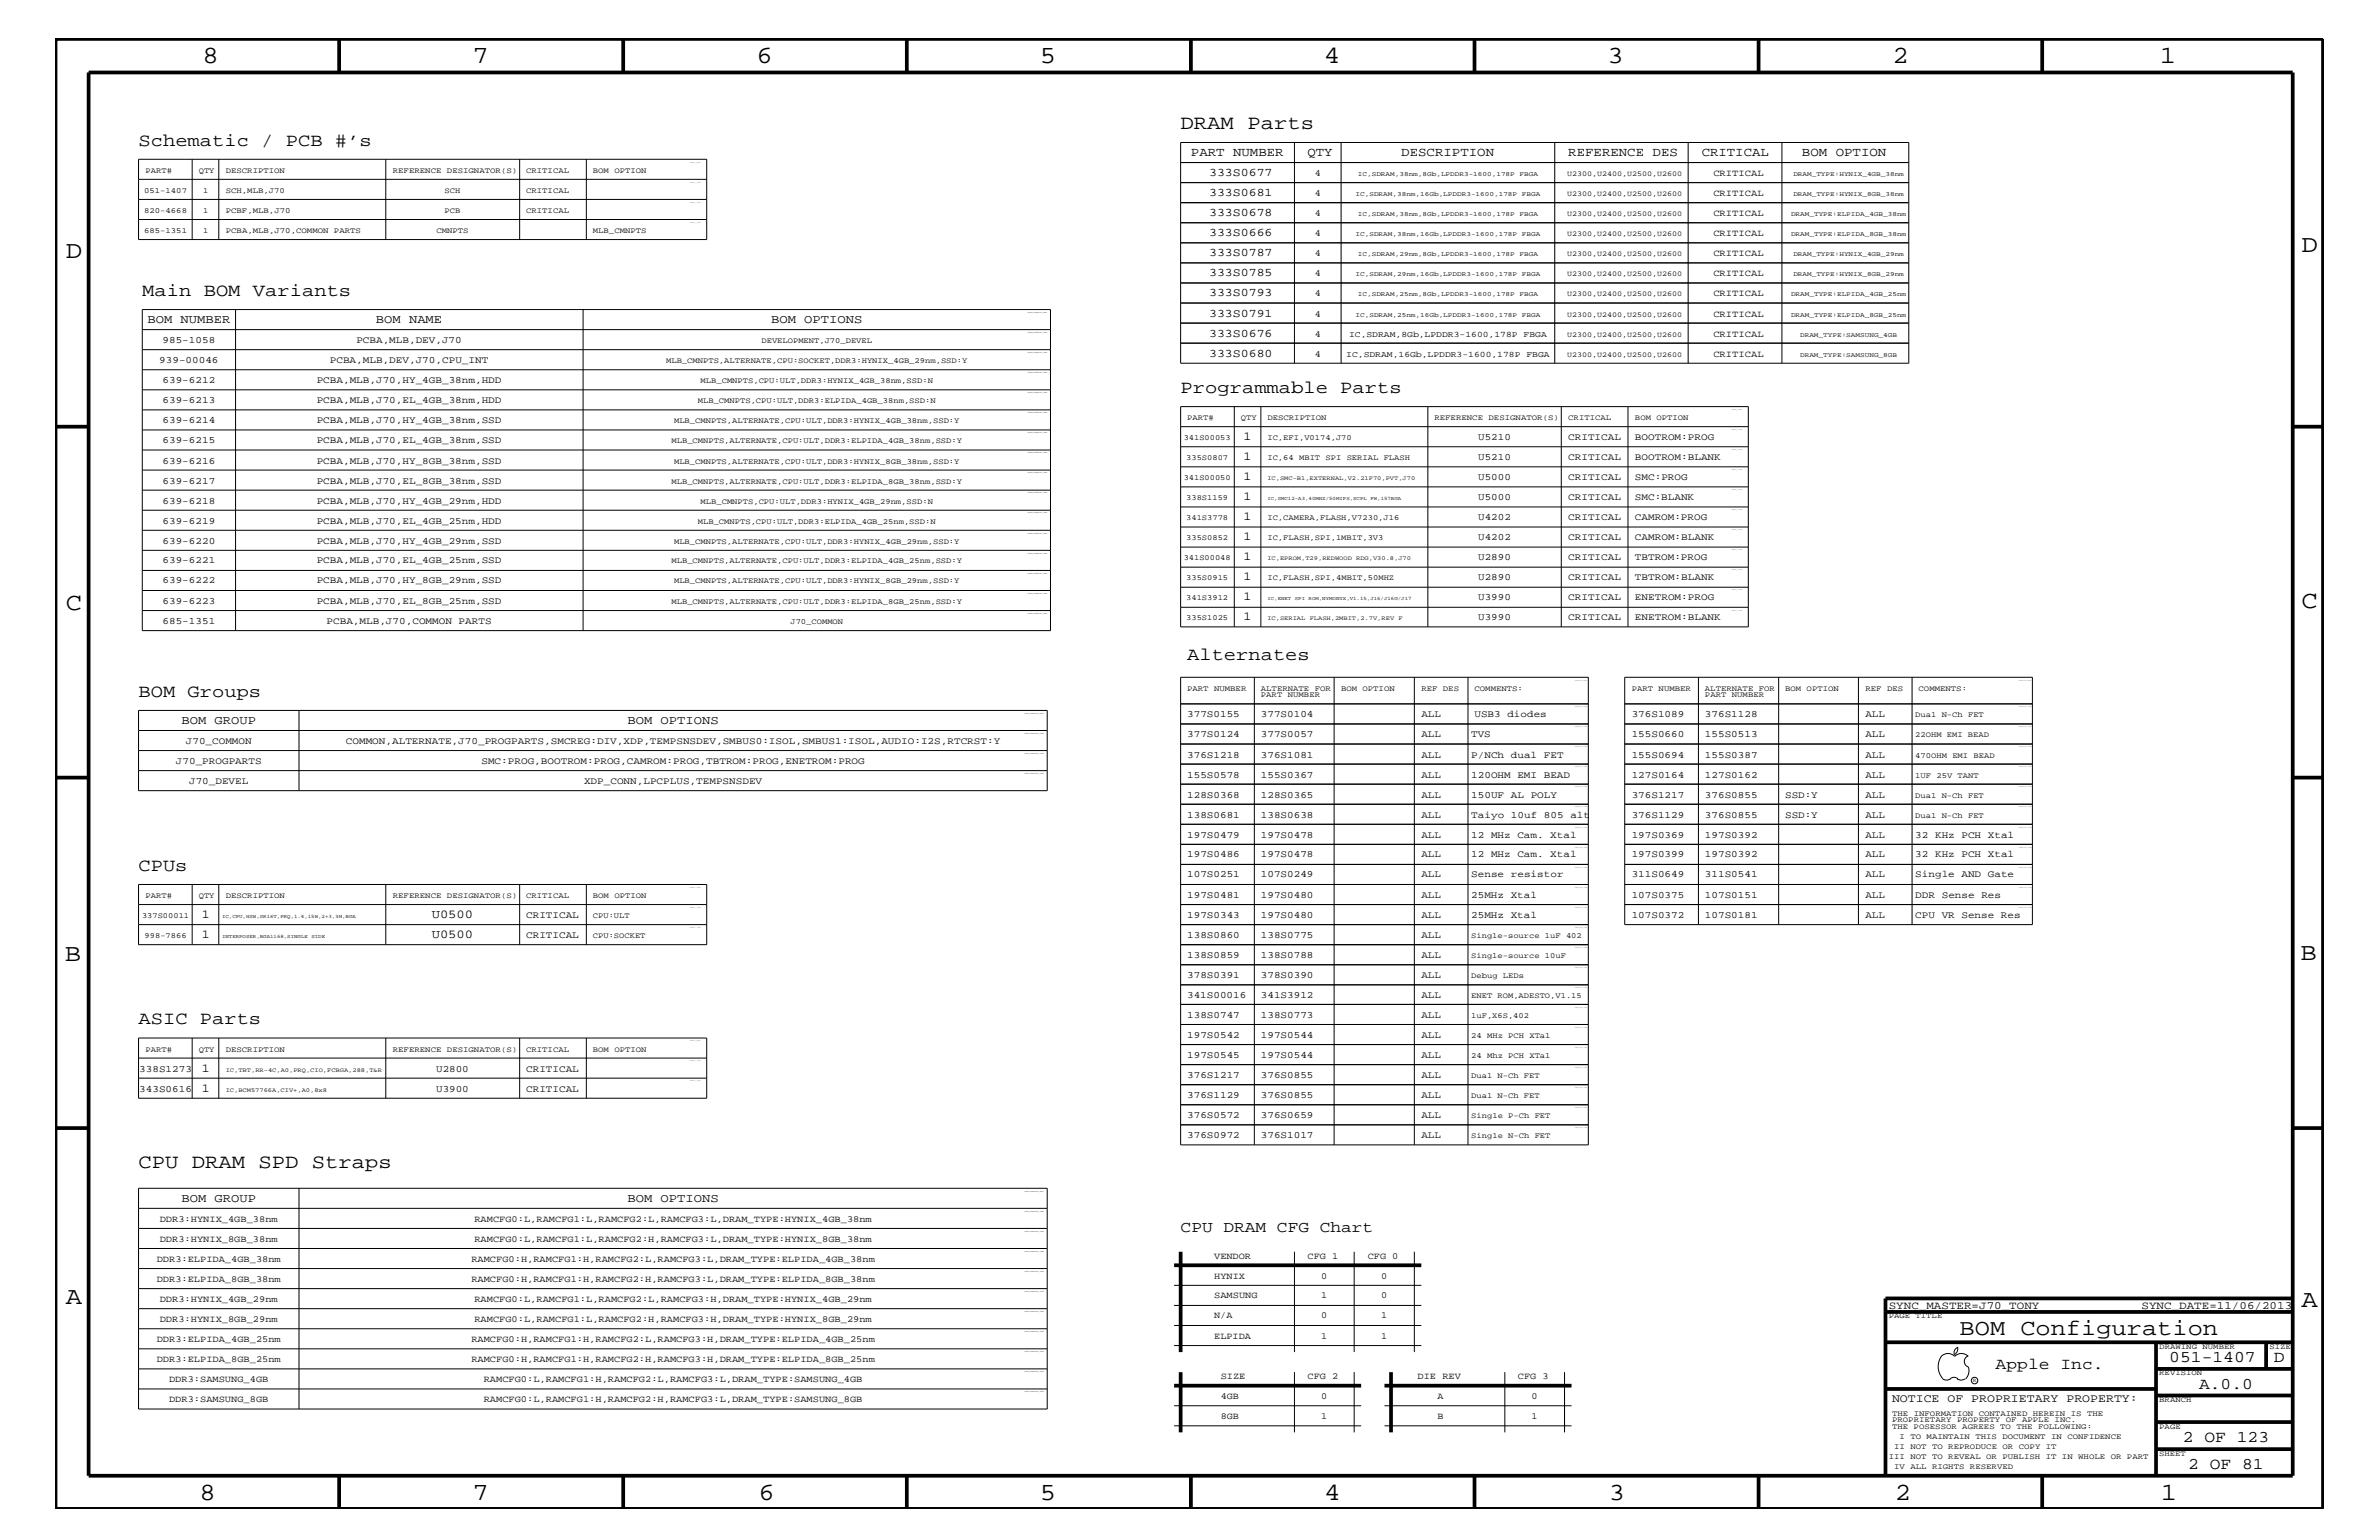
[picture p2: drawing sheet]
<svg xmlns="http://www.w3.org/2000/svg" width="432mm" height="279mm" viewBox="0 0 432 279" stroke-linecap="round" stroke-linejoin="round" font-family="sans-serif">
<defs><g id="words">
<g font-size="4.5">
<text x="36.7" y="11.5">8</text>
<text x="85.8" y="11.5">7</text>
<text x="137.3" y="11.5">6</text>
<text x="188.7" y="11.5">5</text>
<text x="240.3" y="11.5">4</text>
<text x="291.8" y="11.5">3</text>
<text x="343.5" y="11.5">2</text>
<text x="392" y="11.5">1</text>
<text x="11.9" y="46.8">D</text>
<text x="417.7" y="45.7">D</text>
<text x="11.9" y="110.6">C</text>
<text x="417.7" y="110.3">C</text>
<text x="11.8" y="174.3">B</text>
<text x="417.6" y="174.2">B</text>
<text x="11.9" y="236.7">A</text>
<text x="417.7" y="237.1">A</text>
<text x="36.2" y="272.1">8</text>
<text x="85.8" y="272.1">7</text>
<text x="137.7" y="272.1">6</text>
<text x="188.7" y="272.1">5</text>
<text x="240.4" y="272.1">4</text>
<text x="292" y="272.1">3</text>
<text x="343.9" y="272.1">2</text>
<text x="392.2" y="272.1">1</text>
</g>
<text font-size="4.1" x="355.7" y="242.3">BOM Configuration</text>
<g font-size="3.6">
<text x="214.3" y="23.5">DRAM Parts</text>
<text x="25.1" y="211.9">CPU DRAM SPD Straps</text>
</g>
<g font-size="3.3">
<text x="25.1" y="26.5">Schematic / PCB #’s</text>
<text x="25.8" y="53.8">Main BOM Variants</text>
<text x="214.3" y="71.3">Programmable Parts</text>
<text x="215.5" y="119.8">Alternates</text>
<text x="25.1" y="126.5">BOM Groups</text>
<text x="25.1" y="158">CPUs</text>
<text x="25.1" y="185.9">ASIC Parts</text>
</g>
<g font-size="3">
<text x="362.2" y="248.4">Apple Inc.</text>
<text x="393.7" y="247.1">051-1407</text>
<text x="399.2" y="252">A.0.0</text>
<text x="412.7" y="247.1">D</text>
<text x="396.2" y="261.6">2 OF 123</text>
<text x="397.2" y="266.6">2 OF 81</text>
</g>
<text font-size="2.9" x="214.3" y="223.5">CPU DRAM CFG Chart</text>
<g font-size="2.3">
<text x="216.2" y="28.3">PART NUMBER</text>
<text x="237.3" y="28.3">QTY</text>
<text x="254.3" y="28.3">DESCRIPTION</text>
<text x="284.6" y="28.3">REFERENCE DES</text>
<text x="308.9" y="28.3">CRITICAL</text>
<text x="327.1" y="28.3">BOM OPTION</text>
</g>
<g font-size="2.2">
<text x="26.8" y="58.6">BOM NUMBER</text>
<text x="68.2" y="58.6">BOM NAME</text>
<text x="140" y="58.6">BOM OPTIONS</text>
<text x="225.7" y="83.5">1</text>
<text x="225.7" y="79.9">1</text>
<text x="225.7" y="87.1">1</text>
<text x="225.7" y="94.3">1</text>
<text x="225.7" y="90.7">1</text>
<text x="225.7" y="101.6">1</text>
<text x="225.7" y="98">1</text>
<text x="225.7" y="105.3">1</text>
<text x="225.7" y="108.9">1</text>
<text x="225.7" y="112.6">1</text>
<text x="32.9" y="131.3">BOM GROUP</text>
<text x="113.9" y="131.3">BOM OPTIONS</text>
<text x="36.6" y="166.5">1</text>
<text x="78.4" y="166.5">U0500</text>
<text x="36.6" y="170.1">1</text>
<text x="78.4" y="170.1">U0500</text>
<text x="36.6" y="194.4">1</text>
<text x="36.6" y="198.1">1</text>
<text x="32.9" y="218">BOM GROUP</text>
<text x="113.9" y="218">BOM OPTIONS</text>
</g>
<g font-size="2.1">
<text x="219.5" y="31.9">333S0677</text>
<text x="219.5" y="35.6">333S0681</text>
<text x="219.5" y="39.2">333S0678</text>
<text x="219.5" y="42.9">333S0666</text>
<text x="219.5" y="46.5">333S0787</text>
<text x="219.5" y="53.8">333S0793</text>
<text x="219.5" y="50.2">333S0785</text>
<text x="219.5" y="57.4">333S0791</text>
<text x="219.5" y="61.1">333S0676</text>
<text x="219.5" y="64.7">333S0680</text>
<text x="343.4" y="254.4">NOTICE OF PROPRIETARY PROPERTY:</text>
</g>
<g font-size="2">
<text x="342.8" y="237.4">SYNC_MASTER=J70_TONY</text>
<text x="388.7" y="237.4">SYNC_DATE=11/06/2013</text>
</g>
<g font-size="1.8">
<text x="28.9" y="65.9">939-00046</text>
<text x="29.5" y="62.3">985-1058</text>
<text x="59.9" y="65.9">PCBA,MLB,DEV,J70,CPU_INT</text>
<text x="64.7" y="62.3">PCBA,MLB,DEV,J70</text>
<text x="29.5" y="69.5">639-6212</text>
<text x="57.5" y="69.5">PCBA,MLB,J70,HY_4GB_38nm,HDD</text>
<text x="29.5" y="73.2">639-6213</text>
<text x="29.5" y="76.8">639-6214</text>
<text x="57.5" y="73.2">PCBA,MLB,J70,EL_4GB_38nm,HDD</text>
<text x="57.5" y="76.8">PCBA,MLB,J70,HY_4GB_38nm,SSD</text>
<text x="29.5" y="80.5">639-6215</text>
<text x="57.5" y="80.5">PCBA,MLB,J70,EL_4GB_38nm,SSD</text>
<text x="268.3" y="83.5">U5210</text>
<text x="268.3" y="79.9">U5210</text>
<text x="284.6" y="83.5">CRITICAL</text>
<text x="284.6" y="79.9">CRITICAL</text>
<text x="296.8" y="83.5">BOOTROM:BLANK</text>
<text x="296.8" y="79.9">BOOTROM:PROG</text>
<text x="29.5" y="87.7">639-6217</text>
<text x="29.5" y="84.1">639-6216</text>
<text x="57.5" y="87.7">PCBA,MLB,J70,EL_8GB_38nm,SSD</text>
<text x="57.5" y="84.1">PCBA,MLB,J70,HY_8GB_38nm,SSD</text>
<text x="268.3" y="87.1">U5000</text>
<text x="284.6" y="87.1">CRITICAL</text>
<text x="296.8" y="87.1">SMC:PROG</text>
<text x="29.5" y="95">639-6219</text>
<text x="29.5" y="91.4">639-6218</text>
<text x="57.5" y="95">PCBA,MLB,J70,EL_4GB_25nm,HDD</text>
<text x="57.5" y="91.4">PCBA,MLB,J70,HY_4GB_29nm,HDD</text>
<text x="268.3" y="94.3">U4202</text>
<text x="268.3" y="90.7">U5000</text>
<text x="284.6" y="94.3">CRITICAL</text>
<text x="284.6" y="90.7">CRITICAL</text>
<text x="296.8" y="94.3">CAMROM:PROG</text>
<text x="296.8" y="90.7">SMC:BLANK</text>
<text x="29.5" y="98.7">639-6220</text>
<text x="57.5" y="98.7">PCBA,MLB,J70,HY_4GB_29nm,SSD</text>
<text x="268.3" y="101.6">U2890</text>
<text x="268.3" y="98">U4202</text>
<text x="284.6" y="101.6">CRITICAL</text>
<text x="284.6" y="98">CRITICAL</text>
<text x="296.8" y="101.6">TBTROM:PROG</text>
<text x="296.8" y="98">CAMROM:BLANK</text>
<text x="29.5" y="102.2">639-6221</text>
<text x="29.5" y="105.9">639-6222</text>
<text x="57.5" y="102.2">PCBA,MLB,J70,EL_4GB_25nm,SSD</text>
<text x="57.5" y="105.9">PCBA,MLB,J70,HY_8GB_29nm,SSD</text>
<text x="268.3" y="105.3">U2890</text>
<text x="284.6" y="105.3">CRITICAL</text>
<text x="296.8" y="105.3">TBTROM:BLANK</text>
<text x="29.5" y="113.1">685-1351</text>
<text x="29.5" y="109.5">639-6223</text>
<text x="57.5" y="109.5">PCBA,MLB,J70,EL_8GB_25nm,SSD</text>
<text x="59.3" y="113.1">PCBA,MLB,J70,COMMON PARTS</text>
<text x="268.3" y="108.9">U3990</text>
<text x="268.3" y="112.6">U3990</text>
<text x="284.6" y="108.9">CRITICAL</text>
<text x="284.6" y="112.6">CRITICAL</text>
<text x="296.8" y="108.9">ENETROM:PROG</text>
<text x="296.8" y="112.6">ENETROM:BLANK</text>
<text x="215.5" y="130.2">377S0155</text>
<text x="228.9" y="130.2">377S0104</text>
<text x="258" y="130.2">ALL</text>
<text x="267.6" y="130.2">USB3 diodes</text>
<text x="296.2" y="130.2">376S1089</text>
<text x="309.5" y="130.2">376S1128</text>
<text x="338.6" y="130.2">ALL</text>
<text x="33.7" y="135">J70_COMMON</text>
<text x="62.8" y="135">COMMON,ALTERNATE,J70_PROGPARTS,SMCREG:DIV,XDP,TEMPSNSDEV,SMBUS0:ISOL,SMBUS1:ISOL,AUDIO:I2S,RTCRST:Y</text>
<text x="215.5" y="137.4">376S1218</text>
<text x="215.5" y="133.8">377S0124</text>
<text x="228.9" y="137.4">376S1081</text>
<text x="228.9" y="133.8">377S0057</text>
<text x="258" y="133.8">ALL</text>
<text x="258" y="137.4">ALL</text>
<text x="267" y="133.8">TVS</text>
<text x="267" y="137.4">P/NCh dual FET</text>
<text x="296.2" y="137.4">155S0694</text>
<text x="296.2" y="133.8">155S0660</text>
<text x="309.5" y="137.4">155S0387</text>
<text x="309.5" y="133.8">155S0513</text>
<text x="338.6" y="137.4">ALL</text>
<text x="338.6" y="133.8">ALL</text>
<text x="31.9" y="138.6">J70_PROGPARTS</text>
<text x="34.3" y="142.3">J70_DEVEL</text>
<text x="87.4" y="138.6">SMC:PROG,BOOTROM:PROG,CAMROM:PROG,TBTROM:PROG,ENETROM:PROG</text>
<text x="106" y="142.3">XDP_CONN,LPCPLUS,TEMPSNSDEV</text>
<text x="215.5" y="141.1">155S0578</text>
<text x="228.9" y="141.1">155S0367</text>
<text x="258" y="141.1">ALL</text>
<text x="267" y="141.1">120OHM EMI BEAD</text>
<text x="296.2" y="141.1">127S0164</text>
<text x="309.5" y="141.1">127S0162</text>
<text x="338.6" y="141.1">ALL</text>
<text x="215.5" y="148.4">138S0681</text>
<text x="215.5" y="144.7">128S0368</text>
<text x="228.9" y="148.4">138S0638</text>
<text x="228.9" y="144.7">128S0365</text>
<text x="258" y="144.7">ALL</text>
<text x="258" y="148.4">ALL</text>
<text x="267" y="144.7">150UF AL POLY</text>
<text x="267" y="148.4">Taiyo 10uf 805 alt</text>
<text x="296.2" y="144.7">376S1217</text>
<text x="296.2" y="148.4">376S1129</text>
<text x="309.5" y="144.7">376S0855</text>
<text x="309.5" y="148.4">376S0855</text>
<text x="324" y="144.7">SSD:Y</text>
<text x="324" y="148.4">SSD:Y</text>
<text x="338.6" y="144.7">ALL</text>
<text x="338.6" y="148.4">ALL</text>
<text x="215.5" y="155.6">197S0486</text>
<text x="215.5" y="152">197S0479</text>
<text x="228.9" y="155.6">197S0478</text>
<text x="228.9" y="152">197S0478</text>
<text x="258" y="155.6">ALL</text>
<text x="258" y="152">ALL</text>
<text x="267" y="155.6">12 MHz Cam. Xtal</text>
<text x="267" y="152">12 MHz Cam. Xtal</text>
<text x="296.2" y="155.6">197S0399</text>
<text x="296.2" y="152">197S0369</text>
<text x="309.5" y="155.6">197S0392</text>
<text x="309.5" y="152">197S0392</text>
<text x="338.6" y="155.6">ALL</text>
<text x="338.6" y="152">ALL</text>
<text x="347.6" y="155.6">32 KHz PCH Xtal</text>
<text x="347.6" y="152">32 KHz PCH Xtal</text>
<text x="215.5" y="159.2">107S0251</text>
<text x="228.9" y="159.2">107S0249</text>
<text x="258" y="159.2">ALL</text>
<text x="267" y="159.2">Sense resistor</text>
<text x="296.2" y="159.2">311S0649</text>
<text x="309.5" y="159.2">311S0541</text>
<text x="338.6" y="159.2">ALL</text>
<text x="347.6" y="159.2">Single AND Gate</text>
<text x="95.5" y="166.5">CRITICAL</text>
<text x="215.5" y="166.5">197S0343</text>
<text x="215.5" y="162.8">197S0481</text>
<text x="228.9" y="166.5">197S0480</text>
<text x="228.9" y="162.8">197S0480</text>
<text x="258" y="166.5">ALL</text>
<text x="258" y="162.8">ALL</text>
<text x="267" y="166.5">25MHz Xtal</text>
<text x="267" y="162.8">25MHz Xtal</text>
<text x="296.2" y="166.5">107S0372</text>
<text x="296.2" y="162.8">107S0375</text>
<text x="309.5" y="166.5">107S0181</text>
<text x="309.5" y="162.8">107S0151</text>
<text x="338.6" y="166.5">ALL</text>
<text x="338.6" y="162.8">ALL</text>
<text x="347.6" y="162.8">DDR Sense Res</text>
<text x="347.6" y="166.5">CPU VR Sense Res</text>
<text x="95.5" y="170.1">CRITICAL</text>
<text x="215.5" y="170.1">138S0860</text>
<text x="215.5" y="173.8">138S0859</text>
<text x="228.9" y="170.1">138S0775</text>
<text x="228.9" y="173.8">138S0788</text>
<text x="258" y="170.1">ALL</text>
<text x="258" y="173.8">ALL</text>
<text x="215.5" y="177.4">378S0391</text>
<text x="228.9" y="177.4">378S0390</text>
<text x="258" y="177.4">ALL</text>
<text x="215.5" y="184.7">138S0747</text>
<text x="215.5" y="181">341S00016</text>
<text x="228.9" y="184.7">138S0773</text>
<text x="228.9" y="181">341S3912</text>
<text x="258" y="184.7">ALL</text>
<text x="258" y="181">ALL</text>
<text x="215.5" y="192">197S0545</text>
<text x="215.5" y="188.3">197S0542</text>
<text x="228.9" y="192">197S0544</text>
<text x="228.9" y="188.3">197S0544</text>
<text x="258" y="192">ALL</text>
<text x="258" y="188.3">ALL</text>
<text x="25.3" y="194.4">338S1273</text>
<text x="79.2" y="194.4">U2800</text>
<text x="95.5" y="194.4">CRITICAL</text>
<text x="215.5" y="195.6">376S1217</text>
<text x="228.9" y="195.6">376S0855</text>
<text x="258" y="195.6">ALL</text>
<text x="25.3" y="198.1">343S0616</text>
<text x="79.2" y="198.1">U3900</text>
<text x="95.5" y="198.1">CRITICAL</text>
<text x="215.5" y="202.9">376S0572</text>
<text x="215.5" y="199.2">376S1129</text>
<text x="228.9" y="202.9">376S0659</text>
<text x="228.9" y="199.2">376S0855</text>
<text x="258" y="202.9">ALL</text>
<text x="258" y="199.2">ALL</text>
<text x="215.5" y="206.5">376S0972</text>
<text x="228.9" y="206.5">376S1017</text>
<text x="258" y="206.5">ALL</text>
</g>
<g font-size="1.7">
<text x="238.6" y="31.9">4</text>
<text x="238.6" y="35.6">4</text>
<text x="311" y="31.9">CRITICAL</text>
<text x="311" y="35.6">CRITICAL</text>
<text x="238.6" y="39.2">4</text>
<text x="311" y="39.2">CRITICAL</text>
<text x="238.6" y="42.9">4</text>
<text x="238.6" y="46.5">4</text>
<text x="311" y="42.9">CRITICAL</text>
<text x="311" y="46.5">CRITICAL</text>
<text x="238.6" y="53.8">4</text>
<text x="238.6" y="50.2">4</text>
<text x="311" y="53.8">CRITICAL</text>
<text x="311" y="50.2">CRITICAL</text>
<text x="238.6" y="57.4">4</text>
<text x="311" y="57.4">CRITICAL</text>
<text x="238.6" y="61.1">4</text>
<text x="238.6" y="64.7">4</text>
<text x="311" y="61.1">CRITICAL</text>
<text x="311" y="64.7">CRITICAL</text>
<text x="29" y="221.7">DDR3:HYNIX_4GB_38nm</text>
<text x="86.1" y="221.7">RAMCFG0:L,RAMCFG1:L,RAMCFG2:L,RAMCFG3:L,DRAM_TYPE:HYNIX_4GB_38nm</text>
<text x="29" y="225.3">DDR3:HYNIX_8GB_38nm</text>
<text x="86.1" y="225.3">RAMCFG0:L,RAMCFG1:L,RAMCFG2:H,RAMCFG3:L,DRAM_TYPE:HYNIX_8GB_38nm</text>
<text x="28.4" y="229">DDR3:ELPIDA_4GB_38nm</text>
<text x="28.4" y="232.6">DDR3:ELPIDA_8GB_38nm</text>
<text x="85.6" y="229">RAMCFG0:H,RAMCFG1:H,RAMCFG2:L,RAMCFG3:L,DRAM_TYPE:ELPIDA_4GB_38nm</text>
<text x="85.6" y="232.6">RAMCFG0:H,RAMCFG1:H,RAMCFG2:H,RAMCFG3:L,DRAM_TYPE:ELPIDA_8GB_38nm</text>
<text x="220.4" y="232">HYNIX</text>
<text x="220.4" y="228.4">VENDOR</text>
<text x="237.3" y="228.4">CFG 1</text>
<text x="239.8" y="232">0</text>
<text x="248.2" y="228.4">CFG 0</text>
<text x="250.7" y="232">0</text>
<text x="29" y="239.9">DDR3:HYNIX_8GB_29nm</text>
<text x="29" y="236.2">DDR3:HYNIX_4GB_29nm</text>
<text x="86.1" y="239.9">RAMCFG0:L,RAMCFG1:L,RAMCFG2:H,RAMCFG3:H,DRAM_TYPE:HYNIX_8GB_29nm</text>
<text x="86.1" y="236.2">RAMCFG0:L,RAMCFG1:L,RAMCFG2:L,RAMCFG3:H,DRAM_TYPE:HYNIX_4GB_29nm</text>
<text x="220.4" y="239.2">N/A</text>
<text x="220.4" y="235.6">SAMSUNG</text>
<text x="239.8" y="239.2">0</text>
<text x="239.8" y="235.6">1</text>
<text x="250.7" y="235.6">0</text>
<text x="250.7" y="239.2">1</text>
<text x="28.4" y="243.5">DDR3:ELPIDA_4GB_25nm</text>
<text x="85.6" y="243.5">RAMCFG0:H,RAMCFG1:H,RAMCFG2:L,RAMCFG3:H,DRAM_TYPE:ELPIDA_4GB_25nm</text>
<text x="220.4" y="242.9">ELPIDA</text>
<text x="239.8" y="242.9">1</text>
<text x="250.7" y="242.9">1</text>
<text x="28.4" y="247.1">DDR3:ELPIDA_8GB_25nm</text>
<text x="30.7" y="250.7">DDR3:SAMSUNG_4GB</text>
<text x="85.6" y="247.1">RAMCFG0:H,RAMCFG1:H,RAMCFG2:H,RAMCFG3:H,DRAM_TYPE:ELPIDA_8GB_25nm</text>
<text x="87.8" y="250.7">RAMCFG0:L,RAMCFG1:H,RAMCFG2:L,RAMCFG3:L,DRAM_TYPE:SAMSUNG_4GB</text>
<text x="221.6" y="250.1">SIZE</text>
<text x="237.3" y="250.1">CFG 2</text>
<text x="257.3" y="250.1">DIE REV</text>
<text x="275.5" y="250.1">CFG 3</text>
<text x="30.7" y="254.4">DDR3:SAMSUNG_8GB</text>
<text x="87.8" y="254.4">RAMCFG0:L,RAMCFG1:H,RAMCFG2:H,RAMCFG3:L,DRAM_TYPE:SAMSUNG_8GB</text>
<text x="221.6" y="257.4">8GB</text>
<text x="221.6" y="253.8">4GB</text>
<text x="239.8" y="253.8">0</text>
<text x="239.8" y="257.4">1</text>
<text x="260.9" y="253.8">A</text>
<text x="260.9" y="257.4">B</text>
<text x="278" y="253.8">0</text>
<text x="278" y="257.4">1</text>
</g>
<g font-size="1.5">
<text x="244.3" y="64.7">IC,SDRAM,16Gb,LPDDR3-1600,178P FBGA</text>
<text x="244.9" y="61.1">IC,SDRAM,8Gb,LPDDR3-1600,178P FBGA</text>
</g>
<g font-size="1.4">
<text x="26.2" y="35">051-1407</text>
<text x="26.4" y="31.4">PART#</text>
<text x="36.1" y="31.4">QTY</text>
<text x="36.9" y="35">1</text>
<text x="41" y="31.4">DESCRIPTION</text>
<text x="41" y="35">SCH,MLB,J70</text>
<text x="71.3" y="31.4">REFERENCE DESIGNATOR(S)</text>
<text x="80.7" y="35">SCH</text>
<text x="95.5" y="31.4">CRITICAL</text>
<text x="95.5" y="35">CRITICAL</text>
<text x="107.6" y="31.4">BOM OPTION</text>
<text x="284.4" y="31.9">U2300,U2400,U2500,U2600</text>
<text x="284.4" y="35.6">U2300,U2400,U2500,U2600</text>
<text x="26.2" y="38.6">820-4668</text>
<text x="36.9" y="38.6">1</text>
<text x="41" y="38.6">PCBF,MLB,J70</text>
<text x="80.7" y="38.6">PCB</text>
<text x="95.5" y="38.6">CRITICAL</text>
<text x="284.4" y="39.2">U2300,U2400,U2500,U2600</text>
<text x="26.2" y="42.3">685-1351</text>
<text x="36.9" y="42.3">1</text>
<text x="41" y="42.3">PCBA,MLB,J70,COMMON PARTS</text>
<text x="79.2" y="42.3">CMNPTS</text>
<text x="107.6" y="42.3">MLB_CMNPTS</text>
<text x="284.4" y="42.9">U2300,U2400,U2500,U2600</text>
<text x="284.4" y="46.5">U2300,U2400,U2500,U2600</text>
<text x="284.4" y="53.8">U2300,U2400,U2500,U2600</text>
<text x="284.4" y="50.2">U2300,U2400,U2500,U2600</text>
<text x="284.4" y="57.4">U2300,U2400,U2500,U2600</text>
<text x="120.9" y="65.9">MLB_CMNPTS,ALTERNATE,CPU:SOCKET,DDR3:HYNIX_4GB_29nm,SSD:Y</text>
<text x="138.2" y="62.3">DEVELOPMENT,J70_DEVEL</text>
<text x="284.4" y="61.1">U2300,U2400,U2500,U2600</text>
<text x="284.4" y="64.7">U2300,U2400,U2500,U2600</text>
<text x="127.2" y="69.5">MLB_CMNPTS,CPU:ULT,DDR3:HYNIX_4GB_38nm,SSD:N</text>
<text x="122.3" y="76.8">MLB_CMNPTS,ALTERNATE,CPU:ULT,DDR3:HYNIX_4GB_38nm,SSD:Y</text>
<text x="126.7" y="73.2">MLB_CMNPTS,CPU:ULT,DDR3:ELPIDA_4GB_38nm,SSD:N</text>
<text x="215.5" y="76.2">PART#</text>
<text x="225.2" y="76.2">QTY</text>
<text x="230" y="76.2">DESCRIPTION</text>
<text x="260.3" y="76.2">REFERENCE DESIGNATOR(S)</text>
<text x="284.6" y="76.2">CRITICAL</text>
<text x="296.8" y="76.2">BOM OPTION</text>
<text x="121.9" y="80.5">MLB_CMNPTS,ALTERNATE,CPU:ULT,DDR3:ELPIDA_4GB_38nm,SSD:Y</text>
<text x="214.8" y="79.9">341S00053</text>
<text x="215.3" y="83.5">335S0807</text>
<text x="230" y="83.5">IC,64 MBIT SPI SERIAL FLASH</text>
<text x="230" y="79.9">IC,EFI,V0174,J70</text>
<text x="121.9" y="87.7">MLB_CMNPTS,ALTERNATE,CPU:ULT,DDR3:ELPIDA_8GB_38nm,SSD:Y</text>
<text x="122.3" y="84.1">MLB_CMNPTS,ALTERNATE,CPU:ULT,DDR3:HYNIX_8GB_38nm,SSD:Y</text>
<text x="214.8" y="87.1">341S00050</text>
<text x="126.7" y="95">MLB_CMNPTS,CPU:ULT,DDR3:ELPIDA_4GB_25nm,SSD:N</text>
<text x="127.2" y="91.4">MLB_CMNPTS,CPU:ULT,DDR3:HYNIX_4GB_29nm,SSD:N</text>
<text x="215.3" y="94.3">341S3778</text>
<text x="215.3" y="90.7">338S1159</text>
<text x="230" y="94.3">IC,CAMERA,FLASH,V7230,J16</text>
<text x="122.3" y="98.7">MLB_CMNPTS,ALTERNATE,CPU:ULT,DDR3:HYNIX_4GB_29nm,SSD:Y</text>
<text x="214.8" y="101.6">341S00048</text>
<text x="215.3" y="98">335S0852</text>
<text x="230" y="98">IC,FLASH,SPI,1MBIT,3V3</text>
<text x="121.9" y="102.2">MLB_CMNPTS,ALTERNATE,CPU:ULT,DDR3:ELPIDA_4GB_25nm,SSD:Y</text>
<text x="122.3" y="105.9">MLB_CMNPTS,ALTERNATE,CPU:ULT,DDR3:HYNIX_8GB_29nm,SSD:Y</text>
<text x="215.3" y="105.3">335S0915</text>
<text x="230" y="105.3">IC,FLASH,SPI,4MBIT,50MHZ</text>
<text x="121.9" y="109.5">MLB_CMNPTS,ALTERNATE,CPU:ULT,DDR3:ELPIDA_8GB_25nm,SSD:Y</text>
<text x="143.5" y="113.1">J70_COMMON</text>
<text x="215.3" y="108.9">341S3912</text>
<text x="215.3" y="112.6">335S1025</text>
<text x="215.5" y="125.3">PART NUMBER</text>
<text x="228.9" y="125.3">ALTERNATE FOR</text>
<text x="243.4" y="125.3">BOM OPTION</text>
<text x="258" y="125.3">REF DES</text>
<text x="267.6" y="125.3">COMMENTS:</text>
<text x="296.2" y="125.3">PART NUMBER</text>
<text x="309.5" y="125.3">ALTERNATE FOR</text>
<text x="324" y="125.3">BOM OPTION</text>
<text x="338.6" y="125.3">REF DES</text>
<text x="348.2" y="125.3">COMMENTS:</text>
<text x="228.9" y="126.5">PART NUMBER</text>
<text x="309.5" y="126.5">PART NUMBER</text>
<text x="347.6" y="130.2">Dual N-Ch FET</text>
<text x="347.6" y="137.4">470OHM EMI BEAD</text>
<text x="347.6" y="133.8">22OHM EMI BEAD</text>
<text x="347.6" y="141.1">1UF 25V TANT</text>
<text x="347.6" y="144.7">Dual N-Ch FET</text>
<text x="347.6" y="148.4">Dual N-Ch FET</text>
<text x="25.8" y="166.5">337S00011</text>
<text x="26.4" y="162.8">PART#</text>
<text x="36.1" y="162.8">QTY</text>
<text x="41" y="162.8">DESCRIPTION</text>
<text x="71.3" y="162.8">REFERENCE DESIGNATOR(S)</text>
<text x="95.5" y="162.8">CRITICAL</text>
<text x="107.6" y="166.5">CPU:ULT</text>
<text x="107.6" y="162.8">BOM OPTION</text>
<text x="26.2" y="170.1">998-7866</text>
<text x="107.6" y="170.1">CPU:SOCKET</text>
<text x="267" y="170.1">Single-source 1uF 402</text>
<text x="267" y="173.8">Single-source 10uF</text>
<text x="267" y="177.4">Debug LEDs</text>
<text x="267" y="184.7">1uF,X6S,402</text>
<text x="267" y="181">ENET ROM,ADESTO,V1.15</text>
<text x="26.4" y="190.8">PART#</text>
<text x="36.1" y="190.8">QTY</text>
<text x="41" y="190.8">DESCRIPTION</text>
<text x="71.3" y="190.8">REFERENCE DESIGNATOR(S)</text>
<text x="95.5" y="190.8">CRITICAL</text>
<text x="107.6" y="190.8">BOM OPTION</text>
<text x="267" y="192">24 Mhz PCH XTal</text>
<text x="267" y="188.3">24 MHz PCH XTal</text>
<text x="267" y="195.6">Dual N-Ch FET</text>
<text x="267" y="202.9">Single P-Ch FET</text>
<text x="267" y="199.2">Dual N-Ch FET</text>
<text x="267" y="206.5">Single N-Ch FET</text>
<text x="342.8" y="239.2">PAGE TITLE</text>
<text x="391.9" y="244.7">DRAWING NUMBER</text>
<text x="411.9" y="244.7">SIZE</text>
<text x="391.9" y="249.5">REVISION</text>
<text x="343.4" y="256.8">THE INFORMATION CONTAINED HEREIN IS THE</text>
<text x="391.9" y="254.4">BRANCH</text>
<text x="343.4" y="258">PROPRIETARY PROPERTY OF APPLE INC.</text>
<text x="343.4" y="259.3">THE POSESSOR AGREES TO THE FOLLOWING:</text>
<text x="343.8" y="262.9">II NOT TO REPRODUCE OR COPY IT</text>
<text x="344.8" y="261.1">I TO MAINTAIN THIS DOCUMENT IN CONFIDENCE</text>
<text x="391.9" y="259.3">PAGE</text>
<text x="342.8" y="264.7">III NOT TO REVEAL OR PUBLISH IT IN WHOLE OR PART</text>
<text x="343.8" y="266.6">IV ALL RIGHTS RESERVED</text>
<text x="391.9" y="264.1">SHEET</text>
</g>
<g font-size="1.2">
<text x="246" y="35.6">IC,SDRAM,38nm,16Gb,LPDDR3-1600,178P</text>
<text x="246.5" y="31.9">IC,SDRAM,38nm,8Gb,LPDDR3-1600,178P</text>
<text x="275.8" y="31.9">FBGA</text>
<text x="276.2" y="35.6">FBGA</text>
<text x="325.5" y="31.9">DRAM_TYPE:HYNIX_4GB_38nm</text>
<text x="325.5" y="35.6">DRAM_TYPE:HYNIX_8GB_38nm</text>
<text x="246.5" y="39.2">IC,SDRAM,38nm,8Gb,LPDDR3-1600,178P</text>
<text x="275.8" y="39.2">FBGA</text>
<text x="325.1" y="39.2">DRAM_TYPE:ELPIDA_4GB_38nm</text>
<text x="246" y="42.9">IC,SDRAM,38nm,16Gb,LPDDR3-1600,178P</text>
<text x="246.5" y="46.5">IC,SDRAM,29nm,8Gb,LPDDR3-1600,178P</text>
<text x="275.8" y="46.5">FBGA</text>
<text x="276.2" y="42.9">FBGA</text>
<text x="325.1" y="42.9">DRAM_TYPE:ELPIDA_8GB_38nm</text>
<text x="325.5" y="46.5">DRAM_TYPE:HYNIX_4GB_29nm</text>
<text x="246" y="50.2">IC,SDRAM,29nm,16Gb,LPDDR3-1600,178P</text>
<text x="246.5" y="53.8">IC,SDRAM,25nm,8Gb,LPDDR3-1600,178P</text>
<text x="275.8" y="53.8">FBGA</text>
<text x="276.2" y="50.2">FBGA</text>
<text x="325.1" y="53.8">DRAM_TYPE:ELPIDA_4GB_25nm</text>
<text x="325.5" y="50.2">DRAM_TYPE:HYNIX_8GB_29nm</text>
<text x="246" y="57.4">IC,SDRAM,25nm,16Gb,LPDDR3-1600,178P</text>
<text x="276.2" y="57.4">FBGA</text>
<text x="325.1" y="57.4">DRAM_TYPE:ELPIDA_8GB_25nm</text>
<text x="326.7" y="61.1">DRAM_TYPE:SAMSUNG_4GB</text>
<text x="326.7" y="64.7">DRAM_TYPE:SAMSUNG_8GB</text>
</g>
<g font-size="1.1">
<text x="230" y="87.1">IC,SMC-B1,EXTERNAL,V2.21F70,PVT,J70</text>
<text x="230" y="101.6">IC,EPROM,T29,REDWOOD RDG,V30.8,J70</text>
<text x="230" y="112.6">IC,SERIAL FLASH,2MBIT,2.7V,REV F</text>
<text x="41" y="194.4">IC,TBT,RR-4C,A0,PRQ,CIO,FCBGA,288,T&amp;R</text>
<text x="41" y="198.1">IC,BCM57766A,CIV+,A0,8x8</text>
</g>
<text font-size="1" x="358.1" y="250.7">R</text>
<g font-size=".9">
<text x="230" y="90.7">IC,SMC12-A3,40MHZ/50MIPS,SCPL FW,157BGA</text>
<text x="230" y="108.9">IC,ENET SPI ROM,NYMONYX,V1.15,J16/J16G/J17</text>
<text x="40.3" y="166.5">IC,CPU,HSW,SR16T,PRQ,1.4,15W,2+3,3M,BGA</text>
<text x="40.3" y="170.1">INTERPOSER,BGA1168,SINGLE SIDE</text>
</g>
<g font-size=".3">
<text x="186.5" y="56.8">TABLE_BOMGROUP_HEAD</text>
<text x="186.5" y="60.4">TABLE_BOMGROUP_ITEM</text>
<text x="186.5" y="64">TABLE_BOMGROUP_ITEM</text>
<text x="186.5" y="71.3">TABLE_BOMGROUP_ITEM</text>
<text x="186.5" y="67.7">TABLE_BOMGROUP_ITEM</text>
<text x="186.5" y="75">TABLE_BOMGROUP_ITEM</text>
<text x="186.5" y="82.2">TABLE_BOMGROUP_ITEM</text>
<text x="186.5" y="78.6">TABLE_BOMGROUP_ITEM</text>
<text x="186.5" y="85.9">TABLE_BOMGROUP_ITEM</text>
<text x="186.5" y="89.5">TABLE_BOMGROUP_ITEM</text>
<text x="186.5" y="93.2">TABLE_BOMGROUP_ITEM</text>
<text x="186.5" y="96.8">TABLE_BOMGROUP_ITEM</text>
<text x="186.5" y="100.4">TABLE_BOMGROUP_ITEM</text>
<text x="186.5" y="104.1">TABLE_BOMGROUP_ITEM</text>
<text x="186.5" y="107.7">TABLE_BOMGROUP_ITEM</text>
<text x="186.5" y="111.4">TABLE_BOMGROUP_ITEM</text>
<text x="185.9" y="129.6">TABLE_BOMGROUP_HEAD</text>
<text x="185.9" y="133.2">TABLE_BOMGROUP_ITEM</text>
<text x="185.9" y="136.8">TABLE_BOMGROUP_ITEM</text>
<text x="185.9" y="140.4">TABLE_BOMGROUP_ITEM</text>
<text x="185.9" y="216.2">TABLE_BOMGROUP_HEAD</text>
<text x="185.9" y="219.8">TABLE_BOMGROUP_ITEM</text>
<text x="185.9" y="227.1">TABLE_BOMGROUP_ITEM</text>
<text x="185.9" y="223.5">TABLE_BOMGROUP_ITEM</text>
<text x="185.9" y="230.7">TABLE_BOMGROUP_ITEM</text>
<text x="185.9" y="234.4">TABLE_BOMGROUP_ITEM</text>
<text x="185.9" y="238">TABLE_BOMGROUP_ITEM</text>
<text x="185.9" y="241.7">TABLE_BOMGROUP_ITEM</text>
<text x="185.9" y="245.3">TABLE_BOMGROUP_ITEM</text>
<text x="185.9" y="248.9">TABLE_BOMGROUP_ITEM</text>
<text x="185.9" y="252.6">TABLE_BOMGROUP_ITEM</text>
</g>
</g></defs>
<g fill="none" stroke="#000" stroke-width=".18">
<path d="M25.1 28.9h103.2v14.6h-103.2zM25.1 39.8h103.2M25.1 32.5h103.2M25.1 36.2h103.2M34.9 28.9v14.6M39.7 28.9v14.6M70 28.9v14.6M94.3 28.9v14.6M106.4 28.9v14.6M214.3 25.9h132.2v40h-132.2zM214.3 36.8h132.2M214.3 29.5h132.2"/>
<path d="M214.3 33.1h132.2M235 25.9v40M243.4 25.9v40M282.2 25.9v40M306.4 25.9v40M323.4 25.9v40M25.8 56.2h164.9v58.2h-164.9zM25.8 59.8h164.9M42.8 56.2v58.2M105.8 56.2v58.2M214.3 40.4h132.2M214.3 44.1h132.2"/>
<path d="M214.3 47.7h132.2M214.3 51.3h132.2M214.3 55h132.2M214.3 58.6h132.2M25.8 78h164.9M25.8 74.4h164.9M25.8 70.7h164.9M25.8 63.4h164.9M25.8 67.1h164.9M214.3 73.8h103v39.9h-103zM214.3 62.3h132.2M214.3 77.4h103"/>
<path d="M224 73.8v39.9M228.9 73.8v39.9M259.2 73.8v39.9M283.4 73.8v39.9M295.5 73.8v39.9M25.8 85.3h164.9M25.8 88.9h164.9M25.8 92.6h164.9M25.8 96.2h164.9M25.8 99.9h164.9M25.8 81.6h164.9M214.3 81.1h103"/>
<path d="M214.3 92h103M214.3 95.6h103M214.3 99.3h103M214.3 88.3h103M214.3 84.7h103M25.8 107.1h164.9M25.8 103.5h164.9M25.8 110.8h164.9M214.3 102.9h103M214.3 106.5h103M214.3 110.2h103M25.1 136.2h165"/>
<path d="M25.1 128.9h165v14.6h-165zM25.1 139.8h165M25.1 132.5h165M54.3 128.9v14.6M214.3 122.9h74v84.8h-74zM214.3 138.6h74M214.3 127.7h74M214.3 135h74M214.3 131.3h74M227.7 122.9v84.8M242.1 122.9v84.8M256.7 122.9v84.8"/>
<path d="M266.4 122.9v84.8M294.9 138.6h74M294.9 127.7h74M294.9 122.9h74v44.9h-74zM294.9 135h74M294.9 131.3h74M308.3 122.9v44.9M322.8 122.9v44.9M337.3 122.9v44.9M347 122.9v44.9M214.3 149.5h74M214.3 145.9h74"/>
<path d="M214.3 153.2h74M214.3 142.3h74M214.3 156.8h74M294.9 149.5h74M294.9 145.9h74M294.9 153.2h74M294.9 142.3h74M294.9 156.8h74M25.1 160.5h103.2v10.9h-103.2zM25.1 164.1h103.2M25.1 167.8h103.2M34.9 160.5v10.9"/>
<path d="M39.7 160.5v10.9M70 160.5v10.9M94.3 160.5v10.9M106.4 160.5v10.9M214.3 160.5h74M214.3 164.1h74M214.3 171.4h74M214.3 178.7h74M214.3 175h74M214.3 167.8h74M294.9 160.5h74M294.9 164.1h74"/>
<path d="M25.1 188.3h103.2v10.9h-103.2zM25.1 192h103.2M25.1 195.6h103.2M34.9 188.3v10.9M39.7 188.3v10.9M70 188.3v10.9M94.3 188.3v10.9M106.4 188.3v10.9M214.3 182.2h74M214.3 196.8h74M214.3 193.2h74M214.3 189.5h74"/>
<path d="M214.3 185.9h74M25.1 215.6h165v40h-165zM25.1 219.2h165M54.3 215.6v40M214.3 200.4h74M214.3 204.1h74M25.1 237.4h165M25.1 233.8h165M25.1 230.2h165M25.1 222.9h165M25.1 226.5h165M213.1 236.8h44.9"/>
<path d="M213.1 233.2h44.9M235 227.1v18.2M245.8 227.1v18.2M256.7 227.1v18.2M25.1 241.1h165M25.1 244.7h165M25.1 248.4h165M25.1 252h165M213.1 255h34M213.1 258.7h34M213.1 240.5h44.9M213.1 244.1h44.9"/>
<path d="M235 248.9v11M245.8 248.9v11M251.3 255h33.9M251.3 258.7h33.9M273.1 248.9v11M284 248.9v11M352.3 246.1a1.72 1.72 0 0 1 2.5 0 1.69 1.69 0 0 1 2.4 0M352.4 246a3.2 3.2 0 0 0 .4 4.3l.8 .1 .4-.2M354 250.2l.7-.3 .7 .3M355.2 250.2l.7 .2 .7-.2M355.3 244.4v.3a1.18 1.18 0 0 1-.6 1.1M355.4 244.4a.99 .99 0 0 0-.6 1.4"/>
<path d="M357.2 246a1.04 1.04 0 0 0-.7 1 1.04 1.04 0 0 0 .7 1M357.3 248l.1 .7a2.11 2.11 0 0 1-.6 1.5"/>
<circle cx="358.4" cy="250.5" r=".59"/>
</g>
<g fill="none" stroke="#000" stroke-width=".68" stroke-linecap="butt">
<path d="M10.1 7.1h411.5v266.7h-411.5zM16.1 13.2h400v254.5h-400zM61.6 7.1v6.1M113.1 7.1v6.1M164.6 7.1v6.1M216.2 7.1v6.1M267.6 7.1v6.1M319.2 7.1v6.1M370.7 7.1v6.1M10.1 77.4h6M416.1 77.4h5.5M10.1 141.1h6"/>
<path d="M416.1 141.1h5.5M10.1 204.7h6M416.1 204.7h5.5M213.1 229.6h44.9M214.3 227.1v18.2M342.2 238h73.9M416.1 235.6h-73.9v32.1M213.1 251.4h34M214.3 248.9v11M251.3 251.4h33.9M252.5 248.9v11M342.2 243.5h73.9"/>
<path d="M342.2 252h49.1M391.3 248.4h24.8M391.3 243.5v24.2M391.3 258h24.8M391.3 253.2h24.8M411.3 243.5v4.9M61.6 267.7v6.1M113.1 267.7v6.1M164.6 267.7v6.1M216.2 268v5.8M267.6 267.7v6.1M319.2 267.7v6.1"/>
<path d="M370.7 267.7v6.1M391.3 262.9h24.8"/>
</g>
<use href="#words"/>
</svg>
